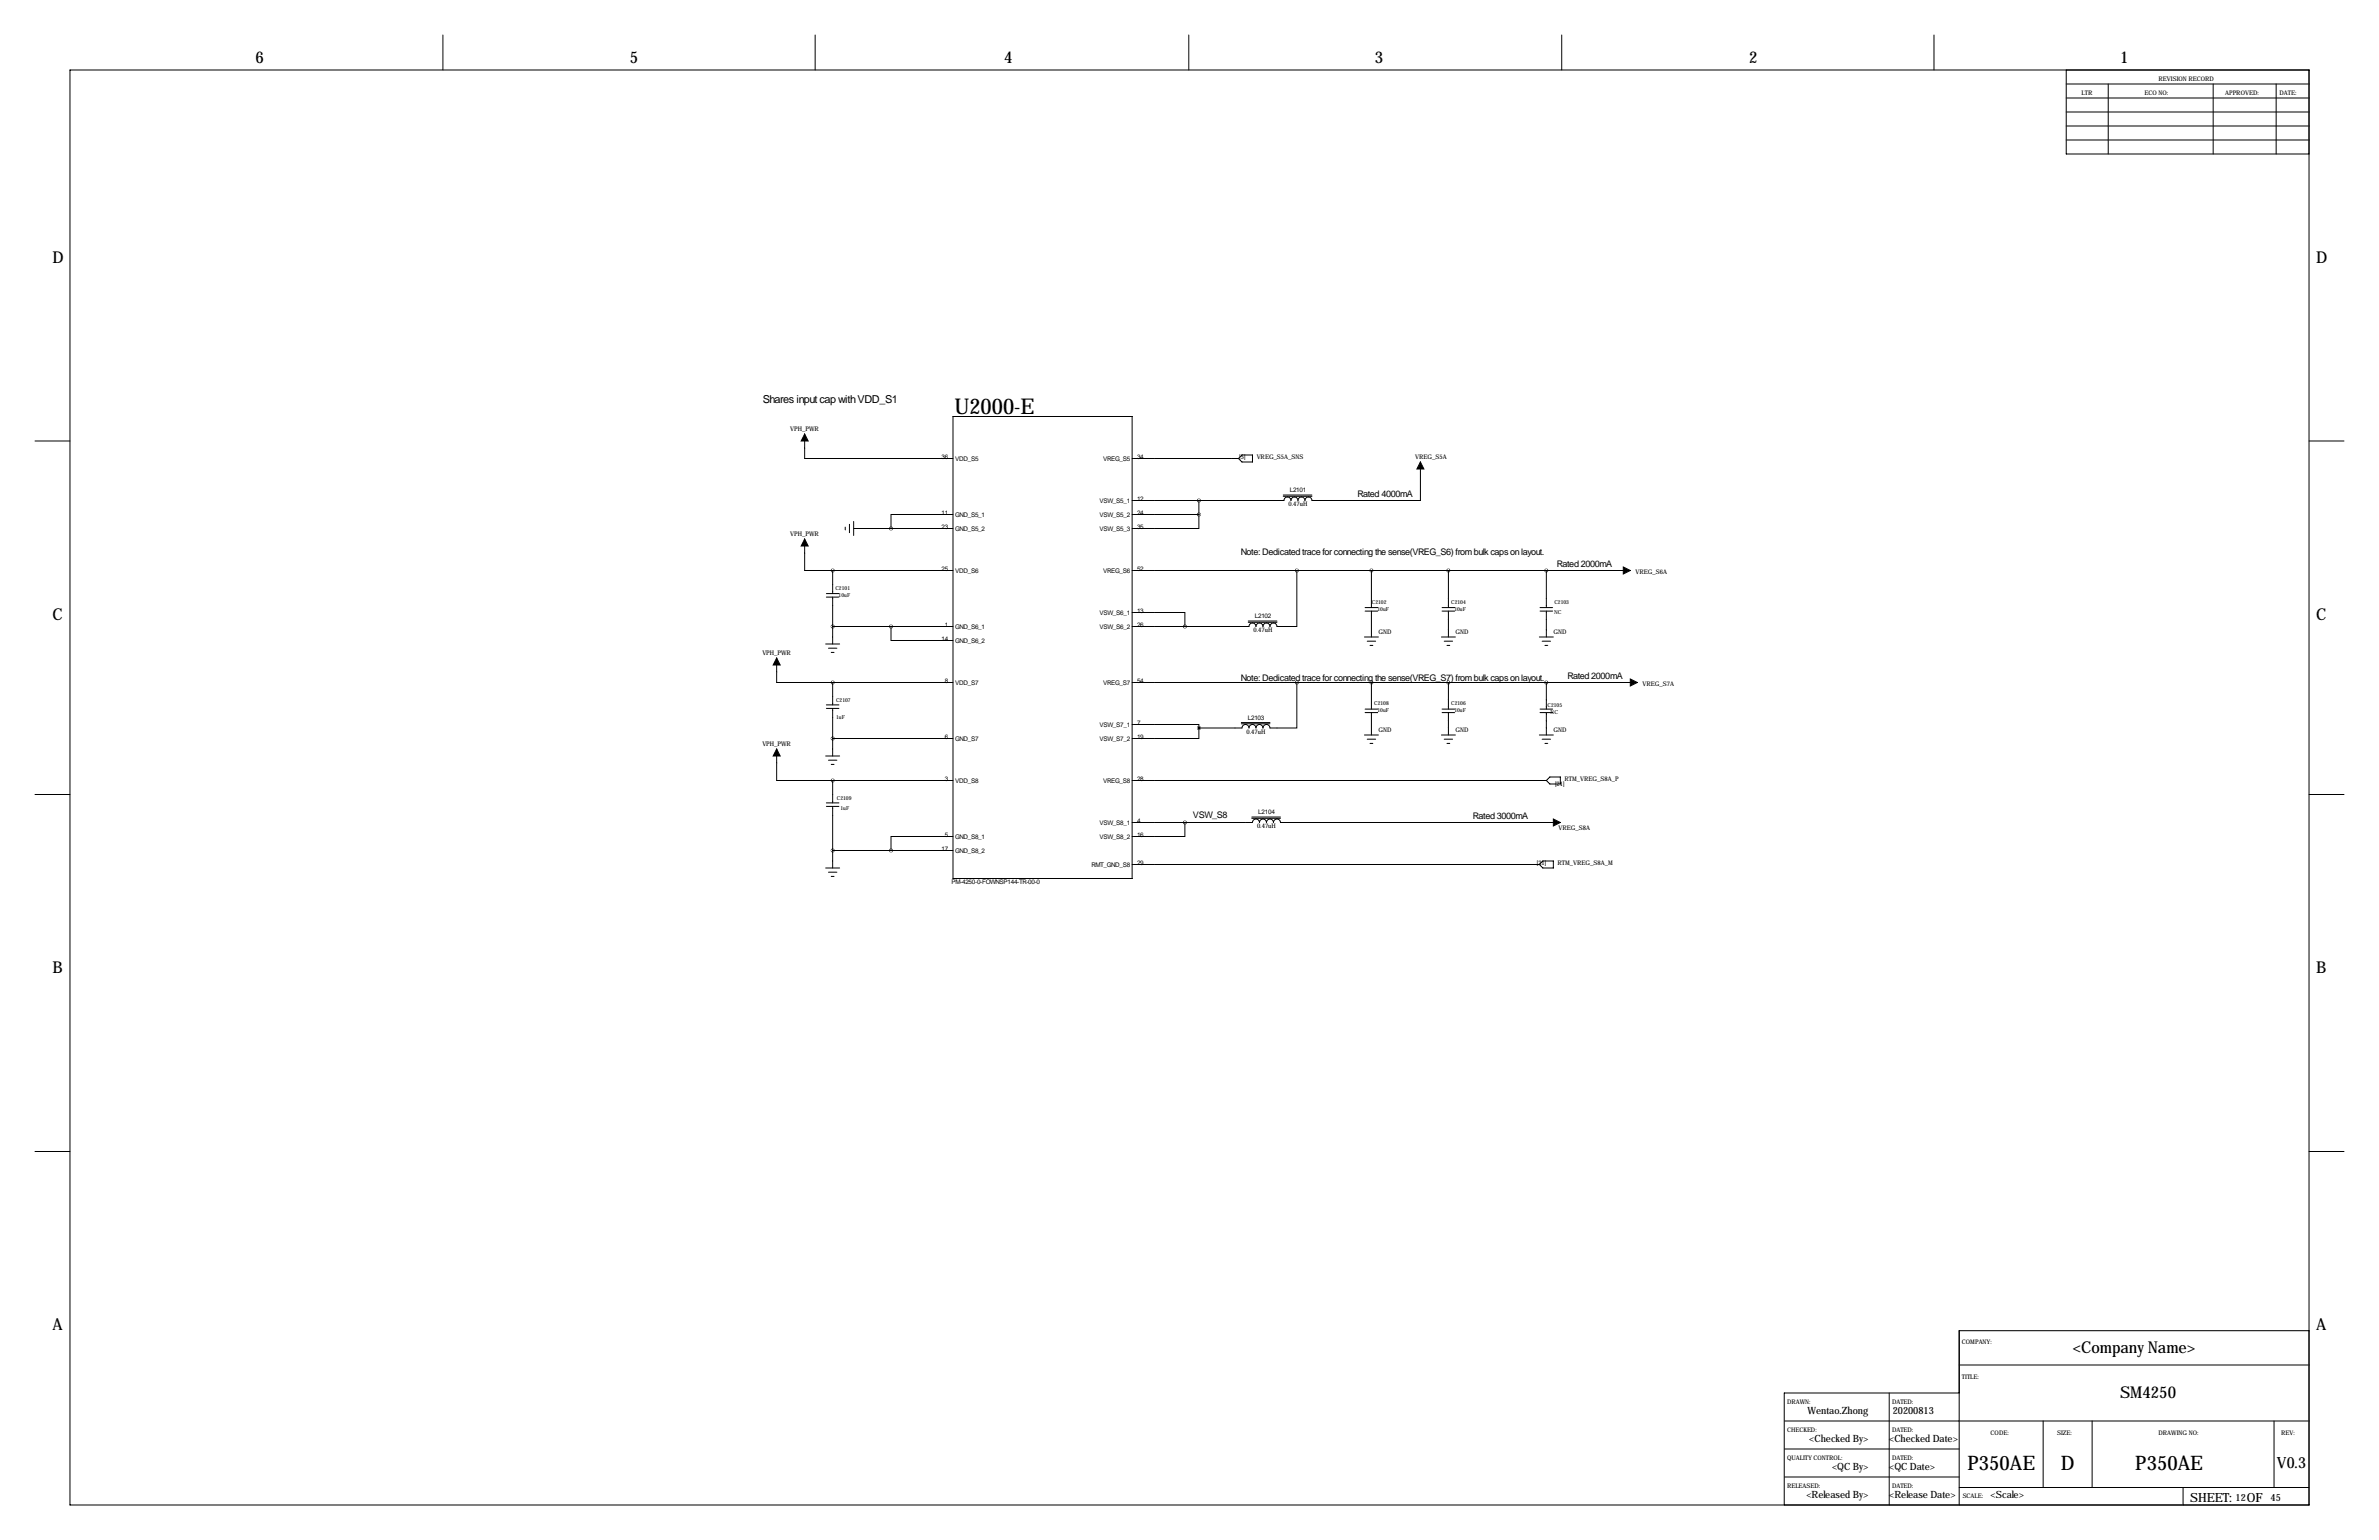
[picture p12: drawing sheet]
<svg xmlns="http://www.w3.org/2000/svg" width="864mm" height="559mm" viewBox="0 0 864 559" stroke-linecap="round" stroke-linejoin="round" font-family="sans-serif">
<defs><g id="words">
<text font-size="7.9" x="346.5" y="150.4">U2000-E</text>
<g font-size="7.3">
<text x="714.2" y="533.3">P350AE</text>
<text x="748.1" y="533.3">D</text>
<text x="775.1" y="533.3">P350AE</text>
</g>
<g font-size="5.9">
<text x="92.7" y="22.9">6</text>
<text x="228.6" y="22.9">5</text>
<text x="364.5" y="22.9">4</text>
<text x="499.1" y="22.9">3</text>
<text x="635" y="22.9">2</text>
<text x="769.6" y="22.9">1</text>
<text x="19" y="95.2">D</text>
<text x="840.7" y="95.2">D</text>
<text x="19" y="224.8">C</text>
<text x="840.7" y="224.8">C</text>
<text x="19" y="353.1">B</text>
<text x="840.7" y="353.1">B</text>
<text x="19" y="482.6">A</text>
<text x="840.7" y="482.6">A</text>
<text x="752.5" y="490.9">&lt;Company Name&gt;</text>
<text x="769.6" y="507.4">SM4250</text>
</g>
<text font-size="5.6" x="826.6" y="532.7">V0.3</text>
<g font-size="4.6">
<text x="795" y="544.8">SHEET:</text>
<text x="815.6" y="544.8">OF</text>
</g>
<text font-size="4" x="276.9" y="146.1">Shares input cap with VDD_S1</text>
<g font-size="3.6">
<text x="656.1" y="513">Wentao.Zhong</text>
<text x="687.1" y="513">20200813</text>
<text x="656.8" y="523.2">&lt;Checked By&gt;</text>
<text x="685.8" y="523.2">&lt;Checked Date&gt;</text>
<text x="665.1" y="533.3">&lt;QC By&gt;</text>
<text x="685.8" y="533.3">&lt;QC Date&gt;</text>
<text x="655.7" y="543.5">&lt;Released By&gt;</text>
<text x="685.8" y="543.5">&lt;Release Date&gt;</text>
<text x="722.6" y="543.5">&lt;Scale&gt;</text>
<text x="811.5" y="544.8">12</text>
<text x="824.2" y="544.8">45</text>
</g>
<g font-size="3.3">
<text x="492.8" y="180.3">Rated 4000mA</text>
<text x="450.4" y="201.4">Note: Dedicated trace for connecting the sense(VREG_S6) from bulk caps on layout.</text>
<text x="565.1" y="205.7">Rated 2000mA</text>
<text x="450.4" y="247.1">Note: Dedicated trace for connecting the sense(VREG_S7) from bulk caps on layout.</text>
<text x="569" y="246.4">Rated 2000mA</text>
<text x="433.1" y="296.8">VSW_S8</text>
<text x="534.7" y="297.2">Rated 3000mA</text>
</g>
<g font-size="2.3">
<text x="783.6" y="29.2">REVISION RECORD</text>
<text x="755.6" y="34.3">LTR</text>
<text x="778.5" y="34.3">ECO NO:</text>
<text x="807.7" y="34.3">APPROVED:</text>
<text x="827.5" y="34.3">DATE:</text>
<text x="286.9" y="156.2">VPH_PWR</text>
<text x="341.8" y="166.4">36</text>
<text x="346.7" y="167.1">VDD_S5</text>
<text x="400.5" y="167.1">VREG_S5</text>
<text x="412.7" y="166.4">34</text>
<text x="449.9" y="166.6">[5]</text>
<text x="456.2" y="166.4">VREG_S5A_SNS</text>
<text x="513.7" y="166.6">VREG_S5A</text>
<text x="468.2" y="178.6">L2101</text>
<text x="399.1" y="182.4">VSW_S5_1</text>
<text x="412.7" y="181.6">12</text>
<text x="467.7" y="183.6">0.47uH</text>
<text x="341.8" y="186.7">11</text>
<text x="341.8" y="191.8">23</text>
<text x="346.7" y="187.5">GND_S5_1</text>
<text x="399.1" y="187.5">VSW_S5_2</text>
<text x="412.7" y="186.7">24</text>
<text x="412.7" y="191.8">35</text>
<text x="286.9" y="194.3">VPH_PWR</text>
<text x="346.7" y="192.5">GND_S5_2</text>
<text x="399.1" y="192.5">VSW_S5_3</text>
<text x="341.8" y="207">25</text>
<text x="346.7" y="207.8">VDD_S6</text>
<text x="400.5" y="207.8">VREG_S6</text>
<text x="412.7" y="207">52</text>
<text x="593.7" y="208.3">VREG_S6A</text>
<text x="343" y="227.3">1</text>
<text x="399.1" y="223">VSW_S6_1</text>
<text x="412.7" y="222.3">13</text>
<text x="412.7" y="227.3">26</text>
<text x="455.5" y="224.3">L2102</text>
<text x="341.8" y="232.4">14</text>
<text x="346.7" y="228.1">GND_S6_1</text>
<text x="346.7" y="233.2">GND_S6_2</text>
<text x="399.1" y="228.1">VSW_S6_2</text>
<text x="455" y="229.4">0.47uH</text>
<text x="500.4" y="229.9">GND</text>
<text x="528.3" y="229.9">GND</text>
<text x="563.9" y="229.9">GND</text>
<text x="276.7" y="237.5">VPH_PWR</text>
<text x="343" y="247.7">8</text>
<text x="346.7" y="248.4">VDD_S7</text>
<text x="400.5" y="248.4">VREG_S7</text>
<text x="412.7" y="247.7">54</text>
<text x="596.2" y="248.9">VREG_S7A</text>
<text x="399.1" y="263.7">VSW_S7_1</text>
<text x="412.7" y="262.9">7</text>
<text x="453" y="261.1">L2103</text>
<text x="343" y="268">6</text>
<text x="346.7" y="268.7">GND_S7</text>
<text x="399.1" y="268.7">VSW_S7_2</text>
<text x="412.7" y="268">19</text>
<text x="452.5" y="266.2">0.47uH</text>
<text x="500.4" y="265.4">GND</text>
<text x="528.3" y="265.4">GND</text>
<text x="563.9" y="265.4">GND</text>
<text x="276.7" y="270.5">VPH_PWR</text>
<text x="343" y="283.2">3</text>
<text x="346.7" y="284">VDD_S8</text>
<text x="400.5" y="284">VREG_S8</text>
<text x="412.7" y="283.2">28</text>
<text x="564.5" y="285.3">[21]</text>
<text x="567.9" y="283.2">RTM_VREG_S8A_P</text>
<text x="399.1" y="299.2">VSW_S8_1</text>
<text x="412.7" y="298.5">4</text>
<text x="456.8" y="295.4">L2104</text>
<text x="343" y="303.5">5</text>
<text x="346.7" y="304.3">GND_S8_1</text>
<text x="399.1" y="304.3">VSW_S8_2</text>
<text x="412.7" y="303.5">16</text>
<text x="456.3" y="300.5">0.47uH</text>
<text x="565.8" y="301.3">VREG_S8A</text>
<text x="341.8" y="308.6">17</text>
<text x="346.7" y="309.4">GND_S8_2</text>
<text x="396.2" y="314.5">RMT_GND_S8</text>
<text x="412.7" y="313.7">29</text>
<text x="557.9" y="314">[21]</text>
<text x="565.4" y="313.7">RTM_VREG_S8A_M</text>
<text x="345.4" y="320.8">PM-4250-0-FOWNSP144-TR-00-0</text>
<text x="712.2" y="487.7">COMPANY:</text>
<text x="712.2" y="500.4">TITLE:</text>
<text x="648.7" y="509.3">DRAWN:</text>
<text x="686.8" y="509.3">DATED:</text>
<text x="648.7" y="519.4">CHECKED:</text>
<text x="686.8" y="519.4">DATED:</text>
<text x="722.6" y="520.7">CODE:</text>
<text x="746.8" y="520.7">SIZE:</text>
<text x="783.6" y="520.7">DRAWING NO:</text>
<text x="828" y="520.7">REV:</text>
<text x="648.7" y="529.6">QUALITY CONTROL:</text>
<text x="686.8" y="529.6">DATED:</text>
<text x="648.7" y="539.8">RELEASED:</text>
<text x="686.8" y="539.8">DATED:</text>
<text x="712.5" y="543.6">SCALE:</text>
</g>
<g font-size="2">
<text x="303.3" y="214">C2101</text>
<text x="304.4" y="216.6">10uF</text>
<text x="498" y="219.1">C2102</text>
<text x="500" y="221.6">10uF</text>
<text x="526.8" y="219.1">C2104</text>
<text x="528" y="221.6">10uF</text>
<text x="564.3" y="219.1">C2103</text>
<text x="564.1" y="222.9">NC</text>
<text x="303.5" y="254.7">C2107</text>
<text x="498.9" y="255.9">C2108</text>
<text x="526.8" y="255.9">C2106</text>
<text x="561.8" y="256.6">C2105</text>
<text x="303.5" y="261">1uF</text>
<text x="500" y="258.5">10uF</text>
<text x="528" y="258.5">10uF</text>
<text x="562.9" y="259.2">NC</text>
<text x="303.8" y="290.2">C2109</text>
<text x="305.1" y="294">1uF</text>
</g>
</g></defs>
<g fill="none" stroke="#000" stroke-width=".36">
<path d="M160.8 12.7v12.7M295.9 12.7v12.7M431.5 12.7v12.7M566.9 12.7v12.7M702.1 12.7v12.7M25.4 25.4h812.8v520.7h-812.8zM750.1 25.4v30.5h88.1M750.1 35.6h88.1M750.1 30.5h88.1M765.3 30.5v25.4M803.4 30.5v25.4M826.3 30.5v25.4"/>
<path d="M750.1 50.8h88.1M750.1 45.7h88.1M750.1 40.6h88.1M292.1 157.5v8.9h53.8M345.9 151.1h65.1v167.7h-65.1zM12.7 160h12.7M411 166.4h38.6M450.8 165.1h3.9v2.5h-3.9l-1.2-1.2zM465.8 179.6h10.4M515.6 167.6v14h-39.4a1.27 1.27 0 0 0-1.2-1.3 1.27 1.27 0 0 0-1.3 1.3 1.27 1.27 0 0 0-1.3-1.3 1.27 1.27 0 0 0-1.2 1.3 1.27 1.27 0 0 0-1.3-1.3 1.27 1.27 0 0 0-1.3 1.3 1.27 1.27 0 0 0-1.2-1.3 1.27 1.27 0 0 0-1.3 1.3h-55.1M838.2 160h12.7M292.1 195.6v11.4h10.2"/>
<path d="M306.8 191.3v1M308.4 190.2v3.1M309.9 191.8h36M309.9 189.2v5.1M345.9 186.7h-22.5v5.1M411 186.7h24.2M435.2 186.7v5.1h-24.2M435.2 181.6v5.1M465.8 180.1h10.4M300 215.4h4.5M300 216.7h4.5M302.3 207v8.4"/>
<path d="M302.3 216.7v17M302.3 207h43.6M411 207h180.8M470.8 207v20.3h-7.3a1.27 1.27 0 0 0-1.2-1.2 1.27 1.27 0 0 0-1.3 1.2 1.27 1.27 0 0 0-1.3-1.2 1.27 1.27 0 0 0-1.2 1.2 1.27 1.27 0 0 0-1.3-1.2 1.27 1.27 0 0 0-1.3 1.2 1.27 1.27 0 0 0-1.2-1.2 1.27 1.27 0 0 0-1.3 1.2h-42.4M497.8 207v13.5M525.8 207v13.5M561.3 207v13.5M281.9 238.8v8.8h20.4M299.7 233.7h5.1M300.7 235.2h3.1M301.8 236.7h1M302.3 227.3h43.6"/>
<path d="M323.4 227.3v5.1h22.5M411 222.2h19.1v5.1M453.1 225.8h10.4M453.1 225.3h10.4M495.3 231.1h5.1M495.6 220.5h4.5M495.6 221.7h4.5M496.3 232.7h3.1M497.3 234.2h1M497.8 221.7v9.4M523.2 231.1h5.1M523.5 220.5h4.6"/>
<path d="M523.5 221.7h4.6M524.3 232.7h3M525.3 234.2h1M525.8 221.7v9.4M558.8 231.1h5.1M559.1 220.5h4.5M559.1 221.7h4.5M559.8 232.7h3.1M560.8 234.2h1M561.3 221.7v9.4M300 257h4.5M300 255.8h4.5"/>
<path d="M302.3 247.6v8.2M302.3 257v17.3M302.3 247.6h43.6M411 247.6h183.4M470.8 247.6v16.6h-9.8a1.27 1.27 0 0 0-1.3-1.3 1.27 1.27 0 0 0-1.2 1.3 1.27 1.27 0 0 0-1.3-1.3 1.27 1.27 0 0 0-1.3 1.3 1.27 1.27 0 0 0-1.2-1.3 1.27 1.27 0 0 0-1.3 1.3 1.27 1.27 0 0 0-1.3-1.3 1.27 1.27 0 0 0-1.3 1.3h-15.6M495.6 257.3h4.5M495.6 258.6h4.5M497.8 247.6v9.7M497.8 258.6v8.1M523.5 257.3h4.6M523.5 258.6h4.6M525.8 247.6v9.7"/>
<path d="M525.8 258.6v8.1M559.1 257.3h4.5M559.1 258.6h4.5M561.3 247.6v9.7M561.3 258.6v8.1M281.9 271.8v11.4h20.4M299.7 274.3h5.1M300.7 275.8h3.1M301.8 277.4h1M302.3 268h43.6M411 262.9h24.2v1.3M435.2 264.2v3.8h-24.2"/>
<path d="M450.6 262.6h10.4M450.6 262.2h10.4M495.3 266.7h5.1M496.3 268.2h3.1M497.3 269.7h1M523.2 266.7h5.1M524.3 268.2h3M525.3 269.7h1M558.8 266.7h5.1M559.8 268.2h3.1M560.8 269.7h1M12.7 288.3h12.7"/>
<path d="M300 292.6h4.5M300 291.3h4.5M302.3 283.2v8.1M302.3 292.6v22.4M302.3 283.2h43.6M411 298.4h43.7a1.27 1.27 0 0 1 1.2-1.2 1.27 1.27 0 0 1 1.3 1.2 1.27 1.27 0 0 1 1.3-1.2 1.27 1.27 0 0 1 1.2 1.2 1.27 1.27 0 0 1 1.3-1.2 1.27 1.27 0 0 1 1.3 1.2 1.27 1.27 0 0 1 1.2-1.2 1.27 1.27 0 0 1 1.3 1.2h101.6M411 283.2h150.3M430.1 298.4v5.1h-19.1M454.4 296.9h10.4M454.4 296.5h10.4M561.3 283.2l1.3-1.3h3.8v2.6h-3.8zM838.2 288.3h12.7"/>
<path d="M299.7 315h5.1M300.7 316.5h3.1M301.8 318h1M302.3 308.6h43.6M345.9 303.5h-22.5v5.1M411 313.7h147.8M560.1 312.4h3.8v2.6h-3.8l-1.3-1.3zM12.7 417.8h12.7M838.2 417.8h12.7M711.2 495.3h127M838.2 482.9h-127v63.2M647.7 515.6h190.5"/>
<path d="M685.8 505.5v40.6M711.2 505.5h-63.5v40.6M741.7 515.6v24.2M759.5 515.6v24.2M825.5 515.6v24.2M647.7 535.9h63.5M647.7 525.8h63.5M711.2 539.8h127M792.5 539.8v6.3"/>
</g>
<path d="M292.1 157.5l1.3 2.5h-2.6zM515.6 167.6l1.3 2.6h-2.6zM292.1 195.6l1.3 2.5h-2.6zM589.3 205.7l2.5 1.3-2.5 1.3zM281.9 238.8l1.3 2.5h-2.5zM591.8 246.4l2.6 1.2-2.6 1.3zM281.9 271.8l1.3 2.5h-2.5zM563.9 297.2l2.5 1.2-2.5 1.3z" fill="#000" stroke="#000" stroke-width=".36"/>
<path d="M470.7 207a.05 .05 0 0 0 .1 0 .05 .05 0 0 0-.1 0zM430.1 227.3a.05 .05 0 0 0 .1 0 .05 .05 0 0 0-.1 0zM470.7 247.7a.05 .05 0 0 0 .1 0 .05 .05 0 0 0-.1 0zM430.1 298.5a.05 .05 0 0 0 .1 0 .05 .05 0 0 0-.1 0zM323.4 308.6a.05 .05 0 0 0 .1 0 .05 .05 0 0 0-.1 0zM525.7 247.7a.05 .05 0 0 0 .1 0 .05 .05 0 0 0-.1 0zM323.4 191.8a.05 .05 0 0 0 .1 0 .05 .05 0 0 0-.1 0zM323.4 227.3a.05 .05 0 0 0 .1 0 .05 .05 0 0 0-.1 0zM302.2 227.3a.05 .05 0 0 0 .1 0 .05 .05 0 0 0-.1 0zM302.2 268a.05 .05 0 0 0 .1 0 .05 .05 0 0 0-.1 0zM302.2 308.6a.05 .05 0 0 0 .1 0 .05 .05 0 0 0-.1 0zM561.3 247.7a.05 .05 0 0 0 .1 0 .05 .05 0 0 0-.1 0zM497.8 207a.05 .05 0 0 0 .1 0 .05 .05 0 0 0-.1 0zM525.7 207a.05 .05 0 0 0 .1 0 .05 .05 0 0 0-.1 0zM561.3 207a.05 .05 0 0 0 .1 0 .05 .05 0 0 0-.1 0zM497.8 247.7a.05 .05 0 0 0 .1 0 .05 .05 0 0 0-.1 0zM302.2 207a.05 .05 0 0 0 .1 0 .05 .05 0 0 0-.1 0zM302.2 247.7a.05 .05 0 0 0 .1 0 .05 .05 0 0 0-.1 0zM302.2 283.2a.05 .05 0 0 0 .1 0 .05 .05 0 0 0-.1 0z" fill="#000" stroke="#000" stroke-width="1.3"/>
<use href="#words"/>
</svg>
